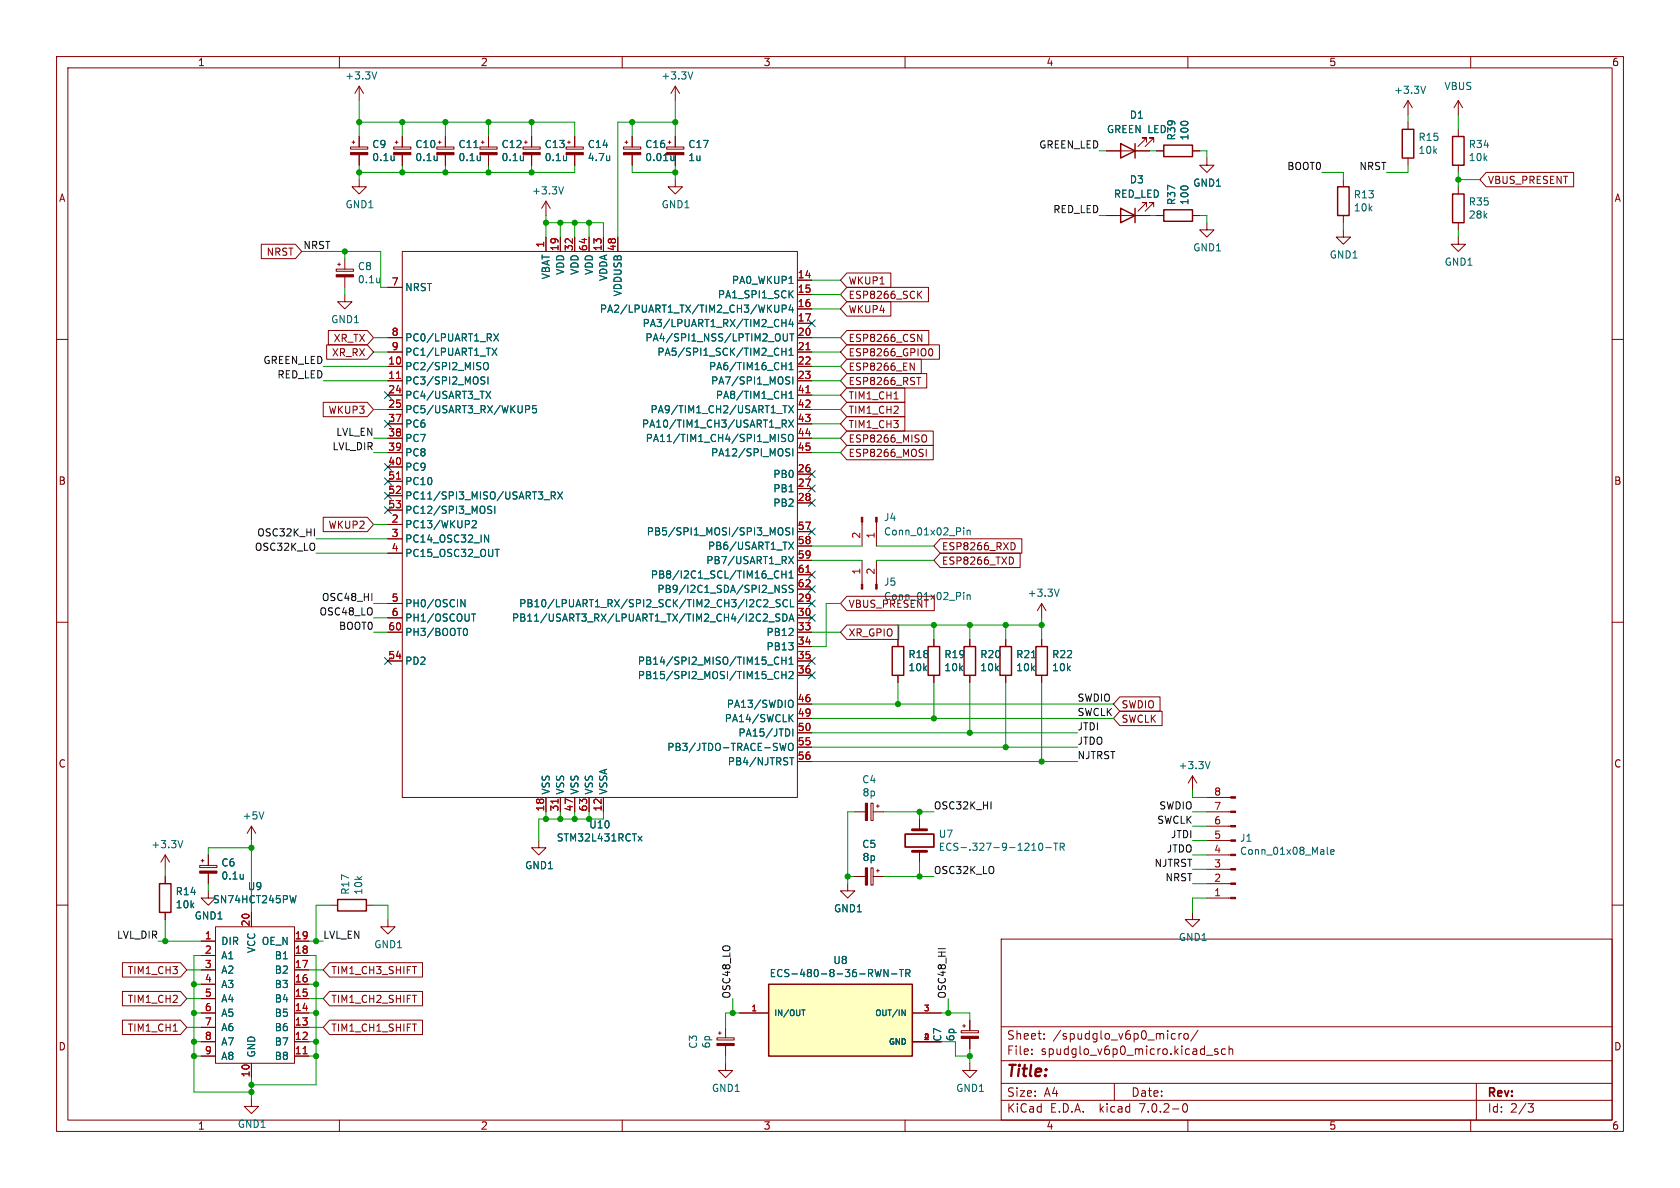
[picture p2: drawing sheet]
<svg xmlns="http://www.w3.org/2000/svg" width="297mm" height="210mm" viewBox="0 0 297 210" stroke-linecap="round" stroke-linejoin="round" font-family="sans-serif">
<defs><g id="words">
<text font-size="2.8" fill="#840000" x="178" y="190.8">Title:</text>
<g font-size="2.1" fill="#840000">
<text x="178" y="183.9">Sheet:</text>
<text x="186.2" y="183.9">/spudglo_v6p0_micro/</text>
<text x="178" y="186.6">File:</text>
<text x="184" y="186.6">spudglo_v6p0_micro.kicad_sch</text>
<text x="178" y="196.8">KiCad</text>
<text x="178" y="194">Size:</text>
<text x="184.6" y="194">A4</text>
<text x="185.7" y="196.8">E.D.A.</text>
<text x="194.4" y="196.8">kicad</text>
<text x="200" y="194">Date:</text>
<text x="201.5" y="196.8">7.0.2-0</text>
<text x="263" y="194.2">Rev:</text>
<text x="263" y="196.8">Id:</text>
<text x="267" y="196.8">2/3</text>
</g>
<g font-size="1.8" fill="#840000">
<text x="35" y="11.8">1</text>
<text x="85" y="11.8">2</text>
<text x="135" y="11.8">3</text>
<text x="185" y="11.8">4</text>
<text x="235" y="11.8">5</text>
<text x="285" y="11.8">6</text>
<text x="10.4" y="35.8">A</text>
<text x="263.1" y="32.7">VBUS_PRESENT</text>
<text x="285.4" y="35.8">A</text>
<text x="47" y="45.4">NRST</text>
<text x="150" y="50.4">WKUP1</text>
<text x="150" y="53">ESP8266_SCK</text>
<text x="150" y="55.5">WKUP4</text>
<text x="58.6" y="63.1">XR_RX</text>
<text x="58.9" y="60.6">XR_TX</text>
<text x="150" y="60.6">ESP8266_CSN</text>
<text x="150" y="63.1">ESP8266_GPIO0</text>
<text x="150" y="65.7">ESP8266_EN</text>
<text x="150" y="70.8">TIM1_CH1</text>
<text x="150" y="68.2">ESP8266_RST</text>
<text x="58" y="73.3">WKUP3</text>
<text x="150" y="75.8">TIM1_CH3</text>
<text x="150" y="73.3">TIM1_CH2</text>
<text x="150" y="80.9">ESP8266_MOSI</text>
<text x="150" y="78.4">ESP8266_MISO</text>
<text x="10.3" y="85.8">B</text>
<text x="285.3" y="85.8">B</text>
<text x="58" y="93.6">WKUP2</text>
<text x="166.5" y="100">ESP8266_TXD</text>
<text x="166.5" y="97.4">ESP8266_RXD</text>
<text x="150" y="107.6">VBUS_PRESENT</text>
<text x="156.2" y="106.2">Conn_01x02_Pin</text>
<text x="150" y="112.7">XR_GPIO</text>
<text x="198.3" y="125.4">SWDIO</text>
<text x="198.3" y="127.9">SWCLK</text>
<text x="10.3" y="135.8">C</text>
<text x="285.3" y="135.8">C</text>
<text x="22.5" y="172.4">TIM1_CH3</text>
<text x="58.6" y="172.4">TIM1_CH3_SHIFT</text>
<text x="22.5" y="177.4">TIM1_CH2</text>
<text x="58.6" y="177.4">TIM1_CH2_SHIFT</text>
<text x="10.3" y="185.8">D</text>
<text x="22.5" y="182.5">TIM1_CH1</text>
<text x="58.6" y="182.5">TIM1_CH1_SHIFT</text>
<text x="285.3" y="185.8">D</text>
<text x="35" y="199.8">1</text>
<text x="85" y="199.8">2</text>
<text x="135" y="199.8">3</text>
<text x="185" y="199.8">4</text>
<text x="235" y="199.8">5</text>
<text x="285" y="199.8">6</text>
</g>
<g font-size="1.8" fill="#006464">
<text x="61" y="14.2">+3.3V</text>
<text x="116.9" y="14.2">+3.3V</text>
<text x="246.4" y="16.8">+3.3V</text>
<text x="255.3" y="16.1">VBUS</text>
<text x="195.6" y="23.7">GREEN LED</text>
<text x="199.7" y="21.1">D1</text>
<text x="65.7" y="26.3">C9</text>
<text x="65.7" y="28.6">0.1u</text>
<text x="73.4" y="26.3">C10</text>
<text x="73.4" y="28.6">0.1u</text>
<text x="81" y="26.3">C11</text>
<text x="81" y="28.6">0.1u</text>
<text x="88.6" y="26.3">C12</text>
<text x="88.6" y="28.6">0.1u</text>
<text x="96.2" y="26.3">C13</text>
<text x="96.2" y="28.6">0.1u</text>
<text x="103.8" y="26.3">C14</text>
<text x="103.8" y="28.6">4.7u</text>
<text x="114" y="26.3">C16</text>
<text x="114" y="28.6">0.01u</text>
<text x="121.6" y="26.3">C17</text>
<text x="121.6" y="28.6">1u</text>
<text x="207.9" y="24.9" transform="rotate(-90 207.9 24.9)">R39</text>
<text x="210.2" y="24.9" transform="rotate(-90 210.2 24.9)">100</text>
<text x="250.7" y="25.1">R15</text>
<text x="250.7" y="27.4">10k</text>
<text x="259.6" y="26.3">R34</text>
<text x="259.6" y="28.6">10k</text>
<text x="94" y="34.5">+3.3V</text>
<text x="196.9" y="35.1">RED_LED</text>
<text x="199.7" y="32.6">D3</text>
<text x="210.9" y="33.2">GND1</text>
<text x="239.3" y="35.2">R13</text>
<text x="61" y="37">GND1</text>
<text x="116.9" y="37">GND1</text>
<text x="207.9" y="36.3" transform="rotate(-90 207.9 36.3)">R37</text>
<text x="210.2" y="36.3" transform="rotate(-90 210.2 36.3)">100</text>
<text x="239.3" y="37.5">10k</text>
<text x="259.6" y="36.5">R35</text>
<text x="259.6" y="38.8">28k</text>
<text x="63.2" y="47.9">C8</text>
<text x="210.9" y="44.6">GND1</text>
<text x="235" y="45.9">GND1</text>
<text x="255.3" y="47.1">GND1</text>
<text x="63.2" y="50.2">0.1u</text>
<text x="71.6" y="51.6">NRST</text>
<text x="97.3" y="49.5" transform="rotate(-90 97.3 49.5)">VBAT</text>
<text x="99.9" y="48.7" transform="rotate(-90 99.9 48.7)">VDD</text>
<text x="102.4" y="48.7" transform="rotate(-90 102.4 48.7)">VDD</text>
<text x="105" y="48.7" transform="rotate(-90 105 48.7)">VDD</text>
<text x="107.5" y="49.8" transform="rotate(-90 107.5 49.8)">VDDA</text>
<text x="110" y="52.5" transform="rotate(-90 110 52.5)">VDDUSB</text>
<text x="126.8" y="52.9">PA1_SPI1_SCK</text>
<text x="129.3" y="50.4">PA0_WKUP1</text>
<text x="58.5" y="57.3">GND1</text>
<text x="105.9" y="55.4">PA2/LPUART1_TX/TIM2_CH3/WKUP4</text>
<text x="113.5" y="58">PA3/LPUART1_RX/TIM2_CH4</text>
<text x="71.6" y="65.6">PC2/SPI2_MISO</text>
<text x="71.6" y="60.5">PC0/LPUART1_RX</text>
<text x="71.6" y="63.1">PC1/LPUART1_TX</text>
<text x="114" y="60.5">PA4/SPI1_NSS/LPTIM2_OUT</text>
<text x="116.1" y="63.1">PA5/SPI1_SCK/TIM2_CH1</text>
<text x="125.2" y="65.6">PA6/TIM16_CH1</text>
<text x="71.6" y="68.1">PC3/SPI2_MOSI</text>
<text x="71.6" y="70.7">PC4/USART3_TX</text>
<text x="125.6" y="68.1">PA7/SPI1_MOSI</text>
<text x="126.4" y="70.7">PA8/TIM1_CH1</text>
<text x="71.6" y="73.2">PC5/USART3_RX/WKUP5</text>
<text x="71.6" y="75.8">PC6</text>
<text x="113.4" y="75.8">PA10/TIM1_CH3/USART1_RX</text>
<text x="114.9" y="73.2">PA9/TIM1_CH2/USART1_TX</text>
<text x="71.6" y="78.3">PC7</text>
<text x="71.6" y="80.8">PC8</text>
<text x="71.6" y="83.4">PC9</text>
<text x="114" y="78.3">PA11/TIM1_CH4/SPI1_MISO</text>
<text x="125.6" y="80.8">PA12/SPI_MOSI</text>
<text x="71.6" y="85.9">PC10</text>
<text x="71.6" y="88.5">PC11/SPI3_MISO/USART3_RX</text>
<text x="136.6" y="84.6">PB0</text>
<text x="136.6" y="87.2">PB1</text>
<text x="136.6" y="89.7">PB2</text>
<text x="71.6" y="93.5">PC13/WKUP2</text>
<text x="71.6" y="91">PC12/SPI3_MOSI</text>
<text x="114.2" y="94.8">PB5/SPI1_MOSI/SPI3_MOSI</text>
<text x="156.2" y="92.3">J4</text>
<text x="156.2" y="94.8">Conn_01x02_Pin</text>
<text x="71.6" y="96.1">PC14_OSC32_IN</text>
<text x="71.6" y="98.6">PC15_OSC32_OUT</text>
<text x="124.7" y="99.9">PB7/USART1_RX</text>
<text x="125" y="97.3">PB6/USART1_TX</text>
<text x="71.6" y="107.5">PH0/OSCIN</text>
<text x="91.7" y="107.5">PB10/LPUART1_RX/SPI2_SCK/TIM2_CH3/I2C2_SCL</text>
<text x="114.9" y="102.4">PB8/I2C1_SCL/TIM16_CH1</text>
<text x="116.1" y="105">PB9/I2C1_SDA/SPI2_NSS</text>
<text x="156.2" y="103.7">J5</text>
<text x="181.6" y="105.7">+3.3V</text>
<text x="71.6" y="110">PH1/OSCOUT</text>
<text x="71.6" y="112.6">PH3/BOOT0</text>
<text x="90.4" y="110">PB11/USART3_RX/LPUART1_TX/TIM2_CH4/I2C2_SDA</text>
<text x="135.4" y="112.6">PB12</text>
<text x="71.6" y="117.7">PD2</text>
<text x="112.6" y="117.7">PB14/SPI2_MISO/TIM15_CH1</text>
<text x="135.4" y="115.1">PB13</text>
<text x="160.5" y="116.5">R18</text>
<text x="160.5" y="118.8">10k</text>
<text x="166.9" y="116.5">R19</text>
<text x="166.9" y="118.8">10k</text>
<text x="173.2" y="116.5">R20</text>
<text x="173.2" y="118.8">10k</text>
<text x="179.6" y="116.5">R21</text>
<text x="179.6" y="118.8">10k</text>
<text x="185.9" y="116.5">R22</text>
<text x="185.9" y="118.8">10k</text>
<text x="112.6" y="120.2">PB15/SPI2_MOSI/TIM15_CH2</text>
<text x="128.4" y="125.3">PA13/SWDIO</text>
<text x="128" y="127.8">PA14/SWCLK</text>
<text x="130.4" y="130.4">PA15/JTDI</text>
<text x="117.8" y="132.9">PB3/JTDO-TRACE-SWO</text>
<text x="128.5" y="135.4">PB4/NJTRST</text>
<text x="208.3" y="136.1">+3.3V</text>
<text x="97.3" y="140.5" transform="rotate(-90 97.3 140.5)">VSS</text>
<text x="99.9" y="140.5" transform="rotate(-90 99.9 140.5)">VSS</text>
<text x="102.4" y="140.5" transform="rotate(-90 102.4 140.5)">VSS</text>
<text x="105" y="140.5" transform="rotate(-90 105 140.5)">VSS</text>
<text x="107.5" y="140.5" transform="rotate(-90 107.5 140.5)">VSSA</text>
<text x="152.4" y="138.6">C4</text>
<text x="152.4" y="140.9">8p</text>
<text x="42.8" y="145">+5V</text>
<text x="98.4" y="148.9">STM32L431RCTx</text>
<text x="104.1" y="146.6">U10</text>
<text x="165.9" y="148.2">U7</text>
<text x="219.2" y="149">J1</text>
<text x="26.7" y="150.1">+3.3V</text>
<text x="39.1" y="153.3">C6</text>
<text x="39.1" y="155.6">0.1u</text>
<text x="92.8" y="153.8">GND1</text>
<text x="152.4" y="150.1">C5</text>
<text x="152.4" y="152.4">8p</text>
<text x="165.9" y="150.6">ECS-.327-9-1210-TR</text>
<text x="219.2" y="151.3">Conn_01x08_Male</text>
<text x="31" y="158.4">R14</text>
<text x="31" y="160.7">10k</text>
<text x="37.6" y="159.8">SN74HCT245PW</text>
<text x="43.8" y="157.5">U9</text>
<text x="61.9" y="158.2" transform="rotate(-90 61.9 158.2)">R17</text>
<text x="64.2" y="158.2" transform="rotate(-90 64.2 158.2)">10k</text>
<text x="147.4" y="161.4">GND1</text>
<text x="34.4" y="162.7">GND1</text>
<text x="39.1" y="167.2">DIR</text>
<text x="46.1" y="167.2">OE_N</text>
<text x="66.1" y="167.8">GND1</text>
<text x="208.3" y="166.5">GND1</text>
<text x="39.1" y="169.7">A1</text>
<text x="39.1" y="172.3">A2</text>
<text x="45.3" y="168.6" transform="rotate(-90 45.3 168.6)">VCC</text>
<text x="48.4" y="172.3">B2</text>
<text x="48.4" y="169.7">B1</text>
<text x="136" y="172.9">ECS-480-8-36-RWN-TR</text>
<text x="147.3" y="170.6">U8</text>
<text x="39.1" y="174.8">A3</text>
<text x="39.1" y="177.4">A4</text>
<text x="39.1" y="179.9">A5</text>
<text x="48.4" y="179.9">B5</text>
<text x="48.4" y="177.4">B4</text>
<text x="48.4" y="174.8">B3</text>
<text x="39.1" y="182.4">A6</text>
<text x="39.1" y="185">A7</text>
<text x="48.4" y="185">B7</text>
<text x="48.4" y="182.4">B6</text>
<text x="123.4" y="185.5" transform="rotate(-90 123.4 185.5)">C3</text>
<text x="125.7" y="185.4" transform="rotate(-90 125.7 185.4)">6p</text>
<text x="166.6" y="184.2" transform="rotate(-90 166.6 184.2)">C7</text>
<text x="168.9" y="184.1" transform="rotate(-90 168.9 184.1)">6p</text>
<text x="39.1" y="187.5">A8</text>
<text x="45.3" y="186.9" transform="rotate(-90 45.3 186.9)">GND</text>
<text x="48.4" y="187.5">B8</text>
<text x="125.8" y="193.2">GND1</text>
<text x="169" y="193.2">GND1</text>
<text x="42" y="199.5">GND1</text>
</g>
<g font-size="1.8" fill="#0f0f0f">
<text x="183.6" y="26.3">GREEN_LED</text>
<text x="227.4" y="30.1">BOOT0</text>
<text x="240.2" y="30.1">NRST</text>
<text x="186.1" y="37.8">RED_LED</text>
<text x="53.5" y="44.1">NRST</text>
<text x="46.4" y="64.4">GREEN_LED</text>
<text x="48.9" y="67">RED_LED</text>
<text x="59.3" y="77.1">LVL_EN</text>
<text x="58.7" y="79.7">LVL_DIR</text>
<text x="45.4" y="94.9">OSC32K_HI</text>
<text x="44.9" y="97.4">OSC32K_LO</text>
<text x="56.8" y="106.3">OSC48_HI</text>
<text x="56.4" y="108.9">OSC48_LO</text>
<text x="59.8" y="111.4">BOOT0</text>
<text x="190.5" y="124.1">SWDIO</text>
<text x="190.5" y="131.7">JTDO</text>
<text x="190.5" y="126.7">SWCLK</text>
<text x="190.5" y="129.2">JTDI</text>
<text x="190.5" y="134.3">NJTRST</text>
<text x="165.1" y="143.2">OSC32K_HI</text>
<text x="204.8" y="143.2">SWDIO</text>
<text x="204.5" y="145.7">SWCLK</text>
<text x="206.9" y="148.2">JTDI</text>
<text x="165.1" y="154.6">OSC32K_LO</text>
<text x="204" y="153.3">NJTRST</text>
<text x="205.9" y="155.9">NRST</text>
<text x="206.2" y="150.8">JTDO</text>
<text x="20.6" y="166">LVL_DIR</text>
<text x="57.1" y="166">LVL_EN</text>
<text x="129.2" y="176.5" transform="rotate(-90 129.2 176.5)">OSC48_LO</text>
<text x="167.3" y="176.5" transform="rotate(-90 167.3 176.5)">OSC48_HI</text>
</g>
<g font-size="1.8" fill="#a90000">
<text x="96.3" y="43.8" transform="rotate(-90 96.3 43.8)">1</text>
<text x="98.8" y="44.5" transform="rotate(-90 98.8 44.5)">19</text>
<text x="101.3" y="44.5" transform="rotate(-90 101.3 44.5)">32</text>
<text x="103.9" y="44.5" transform="rotate(-90 103.9 44.5)">64</text>
<text x="106.4" y="44.5" transform="rotate(-90 106.4 44.5)">13</text>
<text x="109" y="44.5" transform="rotate(-90 109 44.5)">48</text>
<text x="69.2" y="50.5">7</text>
<text x="141" y="49.3">14</text>
<text x="141" y="51.8">15</text>
<text x="69.2" y="59.4">8</text>
<text x="141" y="54.4">16</text>
<text x="141" y="56.9">17</text>
<text x="141" y="59.4">20</text>
<text x="68.6" y="64.5">10</text>
<text x="69.2" y="62">9</text>
<text x="141" y="62">21</text>
<text x="141" y="64.5">22</text>
<text x="68.6" y="67.1">11</text>
<text x="68.6" y="69.6">24</text>
<text x="141" y="67.1">23</text>
<text x="141" y="69.6">41</text>
<text x="68.6" y="72.1">25</text>
<text x="68.6" y="74.7">37</text>
<text x="68.6" y="77.2">38</text>
<text x="141" y="72.1">42</text>
<text x="141" y="74.7">43</text>
<text x="141" y="77.2">44</text>
<text x="68.6" y="79.8">39</text>
<text x="68.6" y="82.3">40</text>
<text x="141" y="83.6">26</text>
<text x="141" y="79.8">45</text>
<text x="68.6" y="84.8">51</text>
<text x="68.6" y="87.4">52</text>
<text x="68.6" y="89.9">53</text>
<text x="141" y="86.1">27</text>
<text x="141" y="88.6">28</text>
<text x="69.2" y="92.5">2</text>
<text x="69.2" y="95">3</text>
<text x="141" y="93.7">57</text>
<text x="152.1" y="95.3" transform="rotate(-90 152.1 95.3)">2</text>
<text x="154.7" y="95.3" transform="rotate(-90 154.7 95.3)">1</text>
<text x="69.2" y="97.5">4</text>
<text x="141" y="96.3">58</text>
<text x="141" y="98.8">59</text>
<text x="141" y="101.3">61</text>
<text x="152.1" y="101.6" transform="rotate(-90 152.1 101.6)">1</text>
<text x="154.7" y="101.6" transform="rotate(-90 154.7 101.6)">2</text>
<text x="69.2" y="106.4">5</text>
<text x="141" y="106.4">29</text>
<text x="141" y="103.9">62</text>
<text x="68.6" y="111.5">60</text>
<text x="69.2" y="109">6</text>
<text x="141" y="109">30</text>
<text x="141" y="111.5">33</text>
<text x="68.6" y="116.6">54</text>
<text x="141" y="114">34</text>
<text x="141" y="116.6">35</text>
<text x="141" y="119.1">36</text>
<text x="141" y="124.2">46</text>
<text x="141" y="126.7">49</text>
<text x="141" y="129.3">50</text>
<text x="141" y="131.8">55</text>
<text x="141" y="134.4">56</text>
<text x="96.3" y="143.5" transform="rotate(-90 96.3 143.5)">18</text>
<text x="98.8" y="143.5" transform="rotate(-90 98.8 143.5)">31</text>
<text x="101.3" y="143.5" transform="rotate(-90 101.3 143.5)">47</text>
<text x="103.9" y="143.5" transform="rotate(-90 103.9 143.5)">63</text>
<text x="106.4" y="143.5" transform="rotate(-90 106.4 143.5)">12</text>
<text x="214.6" y="143.3">7</text>
<text x="214.6" y="140.7">8</text>
<text x="214.6" y="148.3">5</text>
<text x="214.6" y="145.8">6</text>
<text x="214.6" y="156">2</text>
<text x="214.6" y="153.4">3</text>
<text x="214.6" y="150.9">4</text>
<text x="214.6" y="158.5">1</text>
<text x="36.2" y="166.1">1</text>
<text x="44.2" y="163.8" transform="rotate(-90 44.2 163.8)">20</text>
<text x="52.1" y="166.1">19</text>
<text x="36.2" y="168.7">2</text>
<text x="36.2" y="171.2">3</text>
<text x="36.2" y="173.7">4</text>
<text x="52.1" y="173.7">16</text>
<text x="52.1" y="171.2">17</text>
<text x="52.1" y="168.7">18</text>
<text x="36.2" y="176.3">5</text>
<text x="36.2" y="178.8">6</text>
<text x="52.1" y="178.8">14</text>
<text x="52.1" y="176.3">15</text>
<text x="36.2" y="181.4">7</text>
<text x="36.2" y="183.9">8</text>
<text x="52.1" y="183.9">12</text>
<text x="52.1" y="181.4">13</text>
<text x="36.2" y="186.4">9</text>
<text x="44.2" y="190.5" transform="rotate(-90 44.2 190.5)">10</text>
<text x="52.1" y="186.4">11</text>
</g>
<g font-size="1.4" fill="#a90000">
<text x="132.8" y="178.8">1</text>
<text x="163.3" y="178.8">3</text>
<text x="163.3" y="183.9">2</text>
</g>
<g font-size="1.4" fill="#006464">
<text x="136.9" y="179.8">IN/OUT</text>
<text x="154.6" y="179.8">OUT/IN</text>
<text x="157" y="184.8">GND</text>
</g>
</g></defs>
<g fill="none" stroke="#840000" stroke-width=".18">
<path d="M10 10h277v190h-277zM12 12h273v186h-273zM60 10v2M63.5 15.2l-.8 1.3M63.5 15.2v2.6M63.5 15.2l.8 1.3M110 10v2M119.4 15.2l-.8 1.3M119.4 15.2v2.6M119.4 15.2l.7 1.3M160 10v2M210 10v2"/>
<path d="M248.9 17.8v2.5M248.9 17.8l-.7 1.3M248.9 17.8l.8 1.3M257.8 17.8v2.5M257.8 17.8l-.8 1.3M257.8 17.8l.8 1.3M260 10v2M62 26h3v.4h-3zM62.2 25.1h.5M62.5 24.9v.5M63.5 31.8v1.2h1.3l-1.3 1.3-1.3-1.3h1.3M63.5 24.1v1.9"/>
<path d="M63.5 27.4v1.8M69.6 26h3v.4h-3zM69.8 25.1h.6M70.1 24.9v.5M71.1 24.1v1.9M71.1 27.4v1.8M77.2 26h3.1v.4h-3.1zM77.5 25.1h.5M77.7 24.9v.5M78.7 24.1v1.9M78.7 27.4v1.8M84.8 26h3.1v.4h-3.1z"/>
<path d="M85.1 25.1h.5M85.3 24.9v.5M86.4 24.1v1.9M86.4 27.4v1.8M92.5 26h3v.4h-3zM92.7 25.1h.5M93 24.9v.5M94 24.1v1.9M94 27.4v1.8M96.5 35.6l-.7 1.2M96.5 35.6v2.5M96.5 35.6l.8 1.2"/>
<path d="M100.1 26h3v.4h-3zM100.3 25.1h.5M100.6 24.9v.5M101.6 24.1v1.9M101.6 27.4v1.8M110.2 26h3.1v.4h-3.1zM110.5 25.1h.5M110.7 24.9v.5M111.8 24.1v1.9M111.8 27.4v1.8M117.9 26h3v.4h-3zM118.1 25.1h.5"/>
<path d="M118.4 24.9v.5M119.4 31.8v1.2h1.2l-1.2 1.3-1.3-1.3h1.3M119.4 24.1v1.9M119.4 27.4v1.8M195.6 26.7h7.6M195.6 38.1h7.6M202.7 25.1v-.7h-.8h.8l-1.5 1.5M202.7 36.6v-.8h-.8h.8l-1.5 1.5M204 25.1v-.7h-.8h.8l-1.6 1.5M204 36.6v-.8h-.8h.8l-1.6 1.5M204.5 26.7h1.2M204.5 38.1h1.2"/>
<path d="M210.8 26.7h1.3M210.8 38.1h1.3M213.4 39.4v1.2h1.2l-1.2 1.3-1.3-1.3h1.3M213.4 27.9v1.3h1.2l-1.2 1.3-1.3-1.3h1.3M237.5 31.8v1.2M237.5 38.1v1.3M248.9 21.6v1.3M248.9 27.9v1.3M257.8 22.9v1.2M257.8 29.2v1.3M257.8 33v1.3M257.8 39.4v1.2"/>
<path d="M262.7 30.5h15.5v2.5h-15.5l-1.1-1.2zM10 60h2M46.2 43.2h6l1.1 1.3-1.1 1.2h-6zM58 58.4h6.9l1.1 1.3-1.1 1.3h-6.9zM59.4 47.6h3.1v.4h-3.1zM59.7 46.7h.5M59.9 46.5v.5M61 52.1v1.2h1.2l-1.2 1.3-1.3-1.3h1.3M61 45.7v1.9M61 48.9v1.9M68.6 59.7h2.5M68.6 50.8h2.5"/>
<path d="M71.1 44.5h69.9v96.5h-69.9zM96.5 41.9v2.6M99.1 41.9v2.6M101.6 41.9v2.6M104.1 41.9v2.6M106.7 41.9v2.6M109.2 41.9v2.6M141 49.5h2.5M141 52.1h2.5M141 54.6h2.5M141 57.2h2.5M141 59.7h2.5"/>
<path d="M149.7 48.3h7.8v2.5h-7.8l-1.1-1.3zM149.7 58.4h14.5v2.6h-14.5l-1.1-1.3zM149.7 50.8h14.4v2.5h-14.4l-1.1-1.2zM149.7 53.3h7.8v2.6h-7.8l-1.1-1.3zM162.2 59.1l.8 1.3v-1.3M162.4 52l.6 .7M163 51.5l-.8 .7M237.5 40.6v1.3h1.3l-1.3 1.3-1.3-1.3h1.3M257.8 41.9v1.3h1.3l-1.3 1.3-1.3-1.3h1.3M285 60h2M57.1 71.1h7.8l1.1 1.3-1.1 1.3h-7.8zM57.7 61h7.2l1.1 1.2-1.1 1.3h-7.2z"/>
<path d="M68.6 64.8h2.5M68.6 67.3h2.5M68.6 62.2h2.5M68.6 69.9h2.5M68.6 72.4h2.5M68.6 74.9h2.5M68.6 77.5h2.5M141 64.8h2.5M141 67.3h2.5M141 62.2h2.5M141 69.9h2.5M141 72.4h2.5"/>
<path d="M141 74.9h2.5M141 77.5h2.5M149.7 68.6h10.3v2.5h-10.3l-1.1-1.2zM149.7 61h16.4v2.5h-16.4l-1.1-1.3zM149.7 63.5h13.2v2.5h-13.2l-1.1-1.2zM149.7 66h14.1v2.6h-14.1l-1.1-1.3zM149.7 73.7h10.3v2.5h-10.3l-1.1-1.3zM149.7 71.1h10.3v2.6h-10.3l-1.1-1.3zM149.7 78.7h15.3v2.6h-15.3l-1.1-1.3zM149.7 76.2h15.3v2.5h-15.3l-1.1-1.2zM160.9 64.2l.7 1.2v-1.2M162.1 66.7h.7"/>
<path d="M163.5 76.9h.1a.81 .81 0 0 1-.1 1.2M163.7 79.4v1.3M164.4 61.7l.1-.1a.68 .68 0 0 1 .4 .7 .68 .68 0 0 1-.4 .6l-.1-.1M57.1 91.4h7.8l1.1 1.3-1.1 1.3h-7.8zM68.6 92.7h2.5M68.6 95.3h2.5M68.6 80h2.5M68.6 97.8h2.5M68.6 82.6h2.5M68.6 85.1h2.5M68.6 87.6h2.5M68.6 90.2h2.5"/>
<path d="M141 83.8h2.5M141 86.4h2.5M141 88.9h2.5M141 80h2.5M141 94h2.5M141 96.5h2.5M141 99.1h2.5M152.4 92.3v4.2M152.4 99.1v4.2M154.9 92.3v4.2M154.9 99.1v4.2M166.2 97.8h14.1v2.5h-14.1l-1.1-1.2z"/>
<path d="M166.2 95.2h14.4v2.6h-14.4l-1.1-1.3zM179 98.6l.2 .4-.2 .6M179.2 96l.3 .5-.3 .6M10 110h2M68.6 106.7h2.5M68.6 109.2h2.5M68.6 111.8h2.5M68.6 116.8h2.5M141 106.7h2.5M141 109.2h2.5M141 111.8h2.5M141 114.3h2.5"/>
<path d="M141 116.8h2.5M141 119.4h2.5M141 101.6h2.5M141 104.1h2.5M149.7 110.5h9.2v2.5h-9.2l-1.1-1.2zM149.7 105.4h15.5v2.6h-15.5l-1.1-1.3zM158.7 113v1.3M158.7 119.4v1.3M165.1 113v1.3M165.1 119.4v1.3M171.4 113v1.3M171.4 119.4v1.3"/>
<path d="M177.8 113v1.3M177.8 119.4v1.3M184.1 106.7v2.5M184.1 113v1.3M184.1 119.4v1.3M184.1 106.7l-.7 1.3M184.1 106.7l.8 1.3M285 110h2M141 124.5h2.5M141 127h2.5M141 129.5h2.5M141 132.1h2.5"/>
<path d="M141 134.6h2.5M198 123.2h7.1v2.5h-7.1l-1.2-1.2zM198 125.7h7.4v2.6h-7.4l-1.2-1.3zM210.8 137.2l-.7 1.2M210.8 137.2v2.5M210.8 137.2l.8 1.2M10 160h2M29.2 151.1l-.8 1.3M29.2 151.1v2.6M29.2 154.9v1.3M29.2 151.1l.8 1.3M35.3 153h3.1v.4h-3.1z"/>
<path d="M35.6 152.1h.5M35.8 151.9v.5M36.8 157.5v1.3h1.3l-1.3 1.2-1.2-1.2h1.2M36.8 151.1v1.9M36.8 154.4v1.8M44.4 146.1v2.5M44.4 146.1l-.7 1.2M44.4 146.1l.8 1.2M95.2 148.6v1.3h1.3l-1.3 1.2-1.2-1.2h1.2M96.5 141v2.5M99.1 141v2.5M101.6 141v2.5"/>
<path d="M104.1 141v2.5M106.7 141v2.5M149.9 156.2v1.3h1.2l-1.2 1.3-1.3-1.3h1.3M151.1 143.5h1.9M151.1 154.9h1.9M154 142h.4v3h-.4zM154 153.4h.4v3.1h-.4zM154.4 143.5h1.8M154.4 154.9h1.8M154.9 142.5h.5M154.9 153.9h.5M155.2 142.2v.5"/>
<path d="M155.2 153.7v.5M162.6 144.8v1.9M162.6 150.5v1.9M213.4 141h4.2M213.4 143.5h4.2M213.4 146.1h4.2M213.4 148.6h4.2M213.4 151.1h4.2M213.4 153.7h4.2M213.4 156.2h4.2M213.4 158.8h4.2M285 160h2"/>
<path d="M21.6 170.2h10.3l1.1 1.3-1.1 1.2h-10.3zM21.6 175.3h10.3l1.1 1.2-1.1 1.3h-10.3zM29.2 161.3v1.3M35.6 166.4h2.5M35.6 179.1h2.5M35.6 176.5h2.5M35.6 174h2.5M35.6 171.5h2.5M35.6 168.9h2.5M38.1 163.8h14v24.2h-14zM44.4 161.3v2.5M52.1 166.4h2.5"/>
<path d="M52.1 179.1h2.5M52.1 176.5h2.5M52.1 174h2.5M52.1 171.5h2.5M52.1 168.9h2.5M58.3 175.3h16.4v2.5h-16.4l-1.2-1.3zM58.3 170.2h16.4v2.5h-16.4l-1.2-1.2zM58.4 160h1.3M64.8 160h1.2M68.6 162.6v1.2h1.2l-1.2 1.3-1.3-1.3h1.3M130.8 179.1h5.1M161.3 179.1h5.1"/>
<path d="M177 166h108v32h-108zM210.8 161.3v1.3h1.3l-1.3 1.2-1.3-1.2h1.3M21.6 180.3h10.3l1.1 1.3-1.1 1.3h-10.3zM30.6 182.3h.7M35.6 186.7h2.5M35.6 184.2h2.5M35.6 181.6h2.5M44.4 194.3v1.3h1.3l-1.3 1.3-1.2-1.3h1.2M44.4 188v2.5M52.1 186.7h2.5M52.1 184.2h2.5M52.1 181.6h2.5"/>
<path d="M58.3 180.3h16.4v2.6h-16.4l-1.2-1.3zM60 198v2M110 198v2M126.7 183.5h3.1v.3h-3.1zM127 182.6h.5M127.3 182.4v.5M128.3 188v1.2h1.2l-1.2 1.3-1.3-1.3h1.3M128.3 181.6v1.9M128.3 184.8v1.9M160 198v2M161.3 184.2h5.1M169.9 182.2h3.1v.4h-3.1z"/>
<path d="M170.2 181.4h.5M170.4 181.1v.5M171.4 188v1.2h1.3l-1.3 1.3-1.2-1.3h1.2M171.4 180.3v1.9M171.4 183.6v1.8M177 194.5h108M177 191.5h108M177 187.5h108M177 181.5h108M182.4 186.3v.1M182.4 185.5v.1M184.6 183.6v.1"/>
<path d="M184.6 182.8v.1M197 191.5v3M207.2 183.6h.6M207.2 182.8h.6M208.4 182.7v1M208.9 182.7l-.3 .1-.2 .2M209.2 195.2l.2-.1a.81 .81 0 0 1 .6 .6 .81 .81 0 0 1-.3 .8l-.1 .1a.81 .81 0 0 1-.4-1.4zM209.4 182.8l.2-.1 .4 .1 .1 .6-.2 .2-.3 .1-.2-.1zM210 198v2M211.8 182.1l-1.3 2M213.3 186.5h1.1M215.3 185.5l-.4-.1-.2 .2 .1 .2 .5 .2v.3h-.6"/>
<path d="M216.6 185.5l-.4-.1-.3 .3v.4l.2 .2h.5M217.3 185.5l.2-.1 .4 .1v.9M217.3 184.9v1.5M260 198v2M261 191.5v6.5M270.1 195.1h1l-.5 .6 .4 .1 .1 .5-.3 .3h-.4"/>
</g>
<g fill="none" stroke="#840000" stroke-width=".25">
<path d="M198.1 25.4l2.6 1.3-2.6 1.2zM198.1 36.8l2.6 1.3-2.6 1.3zM200.7 25.4v2.5M200.7 36.8v2.6M205.7 25.7h5.1v2h-5.1zM205.7 37.1h5.1v2h-5.1zM236.5 33h2v5.1h-2zM247.9 22.9h2v5h-2zM256.8 34.3h2v5.1h-2zM256.8 24.1h2v5.1h-2zM157.7 114.3h2.1v5.1h-2.1zM164.1 114.3h2v5.1h-2z"/>
<path d="M170.4 114.3h2.1v5.1h-2.1zM176.8 114.3h2v5.1h-2zM183.1 114.3h2.1v5.1h-2.1zM28.2 156.2h2v5.1h-2zM59.7 159h5.1v2h-5.1zM135.9 174h25.4v12.7h-25.4z"/>
</g>
<g fill="none" stroke="#006464" stroke-width=".18">
<path d="M66.6 12.7l-.4 1.3M122.5 12.7l-.4 1.3M252 15.2l-.4 1.3M99.6 33l-.4 1.3M119.1 27.6v.8M119.1 28.3l-.3 .1M87.3 59l.8 1.3M88.1 59l-.8 1.3M137.7 53.9v1.1l-.3 .2h-.2M138.2 57.1h.7M138.3 54.6l.6-.1 .1-.1v-.4l-.7-.1v1.3M138.5 59v1l.2 .3 .4-.1 .1-.2v-1"/>
<path d="M138.9 56.5v1.2M139.5 50.1h.7M139.6 59h.7M139.7 51.9l.5 .8M139.8 53.9l-.3 .9h.8M139.8 56.4l-.3 .9h.8M140 59v1.3M140.1 54.4v.8M140.1 56.9v.8M140.2 51.4l-.7 .7M85.2 67.2l.4 .2 .1 .3-.2 .2h-.3M85.2 66.6l.5 .1"/>
<path d="M85.5 64.3l.3-.2a.43 .43 0 0 1 .5 .4v.4a.42 .42 0 0 1-.4 .5 .42 .42 0 0 1-.4-.5zM85.9 69.2l.8 1.2M86.3 66.6v1.3M86.7 69.2l-.8 1.2M87 61.5l.8 1.3M87.8 61.5l-.8 1.3M92.9 71.7h.5l.2 .2-.1 .4-.6 .1M94.8 71.7h-.6l-.1 .6 .2-.1 .4 .1 .2 .1-.1 .5-.2 .1-.5-.1M138.2 61.5v1.3M138.2 62.2h.7M138.2 64.7h.7M138.3 74.9h.6l.1-.2v-.3l-.7-.2v1.3"/>
<path d="M138.4 71.7h.7M138.6 74.9l.4 .6M138.8 71.7v1.3M138.9 76.8h-.5l-.2 .2 .1 .3 .5 .3v.3l-.2 .2-.4-.1M138.9 61.5v1.3M138.9 64.1v1.3M139.1 67.2l.4 .2 .1 .3-.2 .2h-.3M139.1 66.6l.5 .1M139.1 79.9l.4 .2 .1 .3-.2 .2h-.3M139.1 79.3l.5 .1M139.4 71.7l.9 1.3M139.4 74.2l.9 1.3"/>
<path d="M139.5 65.4h.7M139.5 62.8h.7M139.5 61.9l.4-.4v1.3M139.5 64.5l.4-.4v1.3M139.5 69.5l.4-.3v1.2M139.5 70.4h.7M139.6 76.8h.1a.43 .43 0 0 1 .5 .4v.4a.42 .42 0 0 1-.4 .5 .42 .42 0 0 1-.4-.5v-.4zM140.2 66.6v1.3M140.2 79.3v1.3M140.3 71.7l-.9 1.3M140.3 74.2l-.9 1.3M83.5 92.1l.5-.1 .2 .4-.8 .9h.8"/>
<path d="M85.7 94.6l.7 1.2v-1.2M86.3 90l.5 .2 .1 .3-.2 .3-.5-.1M86.3 89.5h.6M87.5 89.5v1.3M87.5 97.1h.8M97.5 87.6h.6l.1-.2-.1-.3-.6-.2v1.3M97.8 87.6l.4 .6M98.6 86.9l.8 1.3M99.4 86.9l-.8 1.3M137.6 93.5l.3-.2a.43 .43 0 0 1 .5 .4v.4a.43 .43 0 0 1-.3 .5 .43 .43 0 0 1-.5-.2M139.4 95.8l.9 1.3M139.4 98.4l.9 1.2"/>
<path d="M139.5 86.9h.7M139.6 93.4l-.5-.1-.2 .1v.4l.6 .2 .1 .3-.2 .3-.5-.1M140.2 93.3v1.3M140.3 95.8l-.9 1.3M140.3 98.4l-.9 1.2M170.4 93.3v.1M170.4 93.7v.9M171 93.7v.9M171 93.8l.2-.1 .3 .1v.8M81.5 106l.7 1.3v-1.3M82.1 111.1h.1a.68 .68 0 0 1 .5 .6 .68 .68 0 0 1-.5 .6h-.1M83.4 108.5h.7"/>
<path d="M83.7 108.5v1.3M135.1 106.1l.4-.1 .2 .4-.7 .9h.7M135.9 109.9h1M136 107.4h1M137 117.2l.3 .2 .4-.1M137.1 101l.3-.1 .3 .1M137.3 118.7l.4 .1M137.7 116.3l-.4-.1-.3 .1M137.7 119.8l-.4 .2M137.7 102.1l-.3 .1-.3-.1M137.9 108.6l-.5-.1-.2 .2v.3l.5 .3 .2 .3-.3 .2-.5-.1M137.9 106.1l-.5-.1-.1 .1v.4l.5 .2 .1 .3-.2 .3-.5-.1"/>
<path d="M138.2 100.9v1.3M138.2 116.2v1.2M138.2 118.7v1.3M138.2 116.8h.7M138.2 119.3h.7M138.2 101.5h.7M138.4 108.5a.64 .64 0 0 1 .7 .7 .64 .64 0 0 1-.7 .6zM138.9 100.9v1.3M138.9 116.2v1.2M138.9 118.7v1.3M139 103.5h-.5l-.2 .1v.3l.6 .3 .1 .3-.2 .2h-.5M139.2 106.1a.6 .6 0 0 0-.8 .4 .6 .6 0 0 0 .5 .8l.3-.2"/>
<path d="M139.5 109.8l.4-1.3 .4 1.3M139.5 101.3l.4-.4v1.3M139.5 116.5l.4-.3v1.2M139.5 117.4h.7M139.5 118.8l.5-.1 .2 .4-.8 .9h.8M139.5 102.2h.7M139.6 109.4h.6M139.7 106v1.3h.6M140.2 103.5h-.5l-.1 .1v.3l.5 .3 .1 .3-.2 .2h-.5M170.4 104.7v.1M170.4 105.2v.8M171 105.2v.8"/>
<path d="M171 105.3l.2-.1h.3v.8M187.3 104.1l-.5 1.3M139 131.4l-.4 1.3-.2-.9-.2 .9M139.4 128.9l.2 .5-.2 .7M139.6 131.5l.1-.1a.43 .43 0 0 1 .5 .4v.4a.42 .42 0 0 1-.4 .5 .42 .42 0 0 1-.4-.5v-.4zM139.6 133.9h.7M139.7 123.8a.43 .43 0 0 1 .5 .4v.4a.43 .43 0 0 1-.5 .4M139.7 126.9l.5 .7M140 133.9v1.3M140.2 128.9v1.2M140.2 126.3l-.7 .7M213.9 134.6l-.4 1.3"/>
<path d="M32.3 148.6l-.4 1.3M46.6 143.5l-.4 1.3M52.3 158.3l-.3 1.3-.2-.9M112.8 147.8l.7 .9M113.5 147.8l-.7 .9M183.8 149.1h.1a.68 .68 0 0 1 .5 .6 .68 .68 0 0 1-.5 .6 .84 .84 0 0 1-.1-1.2zM184.9 149.8h1M186.3 149.1h.7M186.6 149.1v1.2M187.4 149.7h.6l.2-.2-.1-.3-.7-.1v1.2M187.7 149.7l.5 .6M234.6 149.8v1.1l.2 .1"/>
<path d="M235.2 150.6l.7-.1-.1-.3h-.4l-.2 .2 .1 .6h.5M141.7 178.5h.6M155.8 171.4l-.3 1.2M157 171.4v1.2l-.7-1.2v1.2M157.6 172.2h1M159 171.4h.7M159.4 171.4v1.2M159.5 178.5l.5 1v-1M160.1 172h.6l.2-.2-.1-.3-.7-.1v1.2M160.4 172l.5 .6"/>
</g>
<path d="M160 147.4h5.1v2.3h-5.1z" fill="none" stroke="#840000" stroke-width=".3"/>
<path d="M161.3 146.7h2.5M161.3 150.5h2.5" fill="none" stroke="#840000" stroke-width=".51"/>
<g fill="#840000" stroke="#840000" stroke-width=".18">
<path d="M217.6 140.8h.8v.3h-.8z"/>
<path d="M217.6 143.4h.8v.2h-.8z"/>
<path d="M217.6 145.9h.8v.3h-.8z"/>
<path d="M217.6 148.5h.8v.2h-.8z"/>
<path d="M217.6 151h.8v.3h-.8z"/>
<path d="M217.6 153.5h.8v.3h-.8z"/>
<path d="M217.6 156.1h.8v.2h-.8z"/>
<path d="M217.6 158.6h.8v.3h-.8z"/>
<path d="M152.3 91.4h.2v.9h-.2z"/>
<path d="M154.8 91.4h.3v.9h-.3z"/>
<path d="M154.8 103.3h.3v.8h-.3z"/>
<path d="M152.3 103.3h.2v.8h-.2z"/>
<path d="M110.2 27h3.1v.4h-3.1z"/>
<path d="M92.5 27h3v.4h-3z"/>
<path d="M100.1 27h3v.4h-3z"/>
<path d="M117.9 27h3v.4h-3z"/>
<path d="M84.8 27h3.1v.4h-3.1z"/>
<path d="M77.2 27h3.1v.4h-3.1z"/>
<path d="M69.6 27h3v.4h-3z"/>
<path d="M62 27h3v.4h-3z"/>
<path d="M153 142h.4v3h-.4z"/>
<path d="M35.3 154h3.1v.4h-3.1z"/>
<path d="M153 153.4h.4v3.1h-.4z"/>
<path d="M126.7 184.5h3.1v.3h-3.1z"/>
<path d="M59.4 48.6h3.1v.3h-3.1z"/>
<path d="M169.9 183.2h3.1v.4h-3.1z"/>
</g>
<path d="M70.1 66.9h.7M142.5 61.8h.7M142.5 69.4h.7M70.1 84.7h.7M142.5 101.2h.7M98.7 141.3v.7M53.6 186.3h.7" fill="none" stroke="#a90000" stroke-width=".18"/>
<path d="M135.9 174h25.4v12.7h-25.4z" fill="#ffffc2" stroke="#ffffc2" stroke-width=".18"/>
<path d="M55.6 93.5v1.2" fill="none" stroke="#0f0f0f" stroke-width=".18"/>
<g fill="none" stroke="#009600" stroke-width=".18">
<path d="M63.5 17.8v6.3M119.4 17.8v6.3M63.5 29.2v2.6M63.5 21.6h38.1v2.5M71.1 21.6v2.5M71.1 29.2v1.3M78.7 21.6v2.5M78.7 29.2v1.3M86.4 21.6v2.5M86.4 29.2v1.3M94 21.6v2.5M94 29.2v1.3"/>
<path d="M96.5 39.4h10.2v2.5M96.5 38.1v3.8M99.1 39.4v2.5M101.6 29.2v1.3h-38.1M101.6 39.4v2.5M104.1 39.4v2.5M111.8 29.2v1.3h7.6M111.8 21.6v2.5M119.4 29.2v2.6M119.4 21.6h-10.2v20.3M194.3 38.1h1.3M194.3 26.7h1.3"/>
<path d="M203.2 38.1h1.3M203.2 26.7h1.3M212.1 38.1h1.3v1.3M212.1 26.7h1.3v1.2M233.7 30.5h3.8v1.3M237.5 39.4v1.2M248.9 29.2v1.3h-3.8M248.9 20.3v1.3M257.8 20.3v2.6M257.8 30.5v2.5M257.8 31.8h3.8M53.3 44.5h14v6.3h1.3"/>
<path d="M61 44.5v1.2M61 50.8v1.3M66 59.7h2.6M143.5 54.6h5.1M143.5 52.1h5.1M143.5 49.5h5.1M143.5 59.7h5.1M257.8 40.6v1.3M57.1 67.3h11.5M57.1 64.8h11.5M66 72.4h2.6M66 77.5h2.6"/>
<path d="M66 62.2h2.6M143.5 72.4h5.1M143.5 69.9h5.1M143.5 77.5h5.1M143.5 67.3h5.1M143.5 62.2h5.1M143.5 74.9h5.1M143.5 64.8h5.1M55.9 97.8h12.7M55.9 95.3h12.7M66 80h2.6M66 92.7h2.6"/>
<path d="M143.5 80h5.1M143.5 96.5h8.9M143.5 99.1h8.9M154.9 96.5h10.2M154.9 99.1h10.2M66 111.8h2.6M66 106.7h2.6M66 109.2h2.6M143.5 111.8h5.1M148.6 106.7h-2.6v7.6h-2.5M165.1 110.5v2.5M171.4 110.5v2.5"/>
<path d="M177.8 110.5v2.5M184.1 110.5h-25.4v2.5M184.1 109.2v3.8M143.5 124.5h53.3M143.5 134.6h47M143.5 132.1h47M143.5 129.5h47M143.5 127h53.3M158.7 120.7v3.8M165.1 120.7v6.3M171.4 120.7v8.8M177.8 120.7v11.4"/>
<path d="M184.1 120.7v13.9M210.8 139.7v1.3h2.6M29.2 153.7v1.2M36.8 156.2v1.3M44.4 148.6v12.7M44.4 149.9h-7.6v1.2M96.5 143.5v1.3M99.1 143.5v1.3M101.6 143.5v1.3M104.1 143.5v1.3h-8.9v3.8M106.7 143.5v1.3M149.9 154.9h1.2"/>
<path d="M151.1 143.5h-1.2v12.7M156.2 154.9h8.9M156.2 143.5h8.9M162.6 143.5v1.3M162.6 152.4v2.5M210.8 143.5h2.6M210.8 153.7h2.6M210.8 156.2h2.6M210.8 151.1h2.6M210.8 148.6h2.6M210.8 146.1h2.6M213.4 158.8h-2.6v2.5"/>
<path d="M27.9 166.4h7.7M29.2 162.6v3.8M33 176.5h2.6M33 171.5h2.6M34.3 179.1h1.3M34.3 174h1.3M35.6 168.9h-1.3v24.1h10.1M54.6 166.4h2.5M54.6 176.5h2.5M54.6 179.1h1.3M54.6 168.9h1.3v22.9h-11.5M54.6 171.5h2.5"/>
<path d="M54.6 174h1.3M58.4 160h-2.5v6.4M66 160h2.6v2.6M129.5 176.5v2.6M130.8 179.1h-2.5v2.5M166.4 179.1h5v1.2M167.6 176.5v2.6M33 181.6h2.6M34.3 184.2h1.3M34.3 186.7h1.3M44.4 190.5v3.8M54.6 184.2h1.3"/>
<path d="M54.6 181.6h2.5M54.6 186.7h1.3M128.3 186.7v1.3M166.4 184.2h2.5v2.5h2.5M171.4 185.4v2.6"/>
</g>
<g fill="none" stroke="#000084" stroke-width=".18">
<path d="M142.9 56.5l1.2 1.3M144.1 56.5l-1.2 1.3M68 69.2l1.2 1.3M68 74.3l1.2 1.2M69.2 69.2l-1.2 1.3M69.2 74.3l-1.2 1.2M68 87l1.2 1.2M68 84.5l1.2 1.2M68 81.9l1.2 1.3M68 89.6l1.2 1.2M69.2 87l-1.2 1.2M69.2 84.5l-1.2 1.2"/>
<path d="M69.2 81.9l-1.2 1.3M69.2 89.6l-1.2 1.2M142.9 83.2l1.2 1.2M142.9 93.4l1.2 1.2M142.9 85.8l1.2 1.2M142.9 88.3l1.2 1.2M144.1 83.2l-1.2 1.2M144.1 93.4l-1.2 1.2M144.1 85.8l-1.2 1.2M144.1 88.3l-1.2 1.2M68 116.2l1.2 1.2M69.2 116.2l-1.2 1.2"/>
<path d="M142.9 116.2l1.2 1.2M142.9 118.8l1.2 1.2M142.9 101l1.2 1.2M142.9 108.6l1.2 1.2M142.9 103.5l1.2 1.2M142.9 106.1l1.2 1.2M144.1 116.2l-1.2 1.2M144.1 118.8l-1.2 1.2M144.1 101l-1.2 1.2M144.1 108.6l-1.2 1.2M144.1 103.5l-1.2 1.2M144.1 106.1l-1.2 1.2"/>
</g>
<g fill="#009600" stroke="#009600" stroke-width=".18">
<circle cx="34.3" cy="186.7" r=".46"/>
<circle cx="55.9" cy="186.7" r=".46"/>
<circle cx="34.3" cy="184.2" r=".46"/>
<circle cx="55.9" cy="179.1" r=".46"/>
<circle cx="55.9" cy="184.2" r=".46"/>
<circle cx="44.4" cy="193" r=".46"/>
<circle cx="44.4" cy="191.8" r=".46"/>
<circle cx="61" cy="44.5" r=".46"/>
<circle cx="129.5" cy="179.1" r=".46"/>
<circle cx="101.6" cy="144.8" r=".46"/>
<circle cx="99.1" cy="144.8" r=".46"/>
<circle cx="171.4" cy="186.7" r=".46"/>
<circle cx="96.5" cy="144.8" r=".46"/>
<circle cx="55.9" cy="166.4" r=".46"/>
<circle cx="34.3" cy="179.1" r=".46"/>
<circle cx="34.3" cy="174" r=".46"/>
<circle cx="44.4" cy="149.9" r=".46"/>
<circle cx="29.2" cy="166.4" r=".46"/>
<circle cx="55.9" cy="174" r=".46"/>
<circle cx="162.6" cy="154.9" r=".46"/>
<circle cx="149.9" cy="154.9" r=".46"/>
<circle cx="104.1" cy="144.8" r=".46"/>
<circle cx="162.6" cy="143.5" r=".46"/>
<circle cx="158.7" cy="124.5" r=".46"/>
<circle cx="171.4" cy="129.5" r=".46"/>
<circle cx="165.1" cy="127" r=".46"/>
<circle cx="167.6" cy="179.1" r=".46"/>
<circle cx="165.1" cy="110.5" r=".46"/>
<circle cx="63.5" cy="30.5" r=".46"/>
<circle cx="63.5" cy="21.6" r=".46"/>
<circle cx="71.1" cy="30.5" r=".46"/>
<circle cx="104.1" cy="39.4" r=".46"/>
<circle cx="119.4" cy="30.5" r=".46"/>
<circle cx="111.8" cy="21.6" r=".46"/>
<circle cx="119.4" cy="21.6" r=".46"/>
<circle cx="171.4" cy="110.5" r=".46"/>
<circle cx="177.8" cy="110.5" r=".46"/>
<circle cx="184.1" cy="110.5" r=".46"/>
<circle cx="96.5" cy="39.4" r=".46"/>
<circle cx="101.6" cy="39.4" r=".46"/>
<circle cx="99.1" cy="39.4" r=".46"/>
<circle cx="86.4" cy="30.5" r=".46"/>
<circle cx="78.7" cy="21.6" r=".46"/>
<circle cx="78.7" cy="30.5" r=".46"/>
<circle cx="86.4" cy="21.6" r=".46"/>
<circle cx="94" cy="30.5" r=".46"/>
<circle cx="94" cy="21.6" r=".46"/>
<circle cx="71.1" cy="21.6" r=".46"/>
<circle cx="184.1" cy="134.6" r=".46"/>
<circle cx="177.8" cy="132.1" r=".46"/>
<circle cx="257.8" cy="31.8" r=".46"/>
</g>
<use href="#words"/>
</svg>
